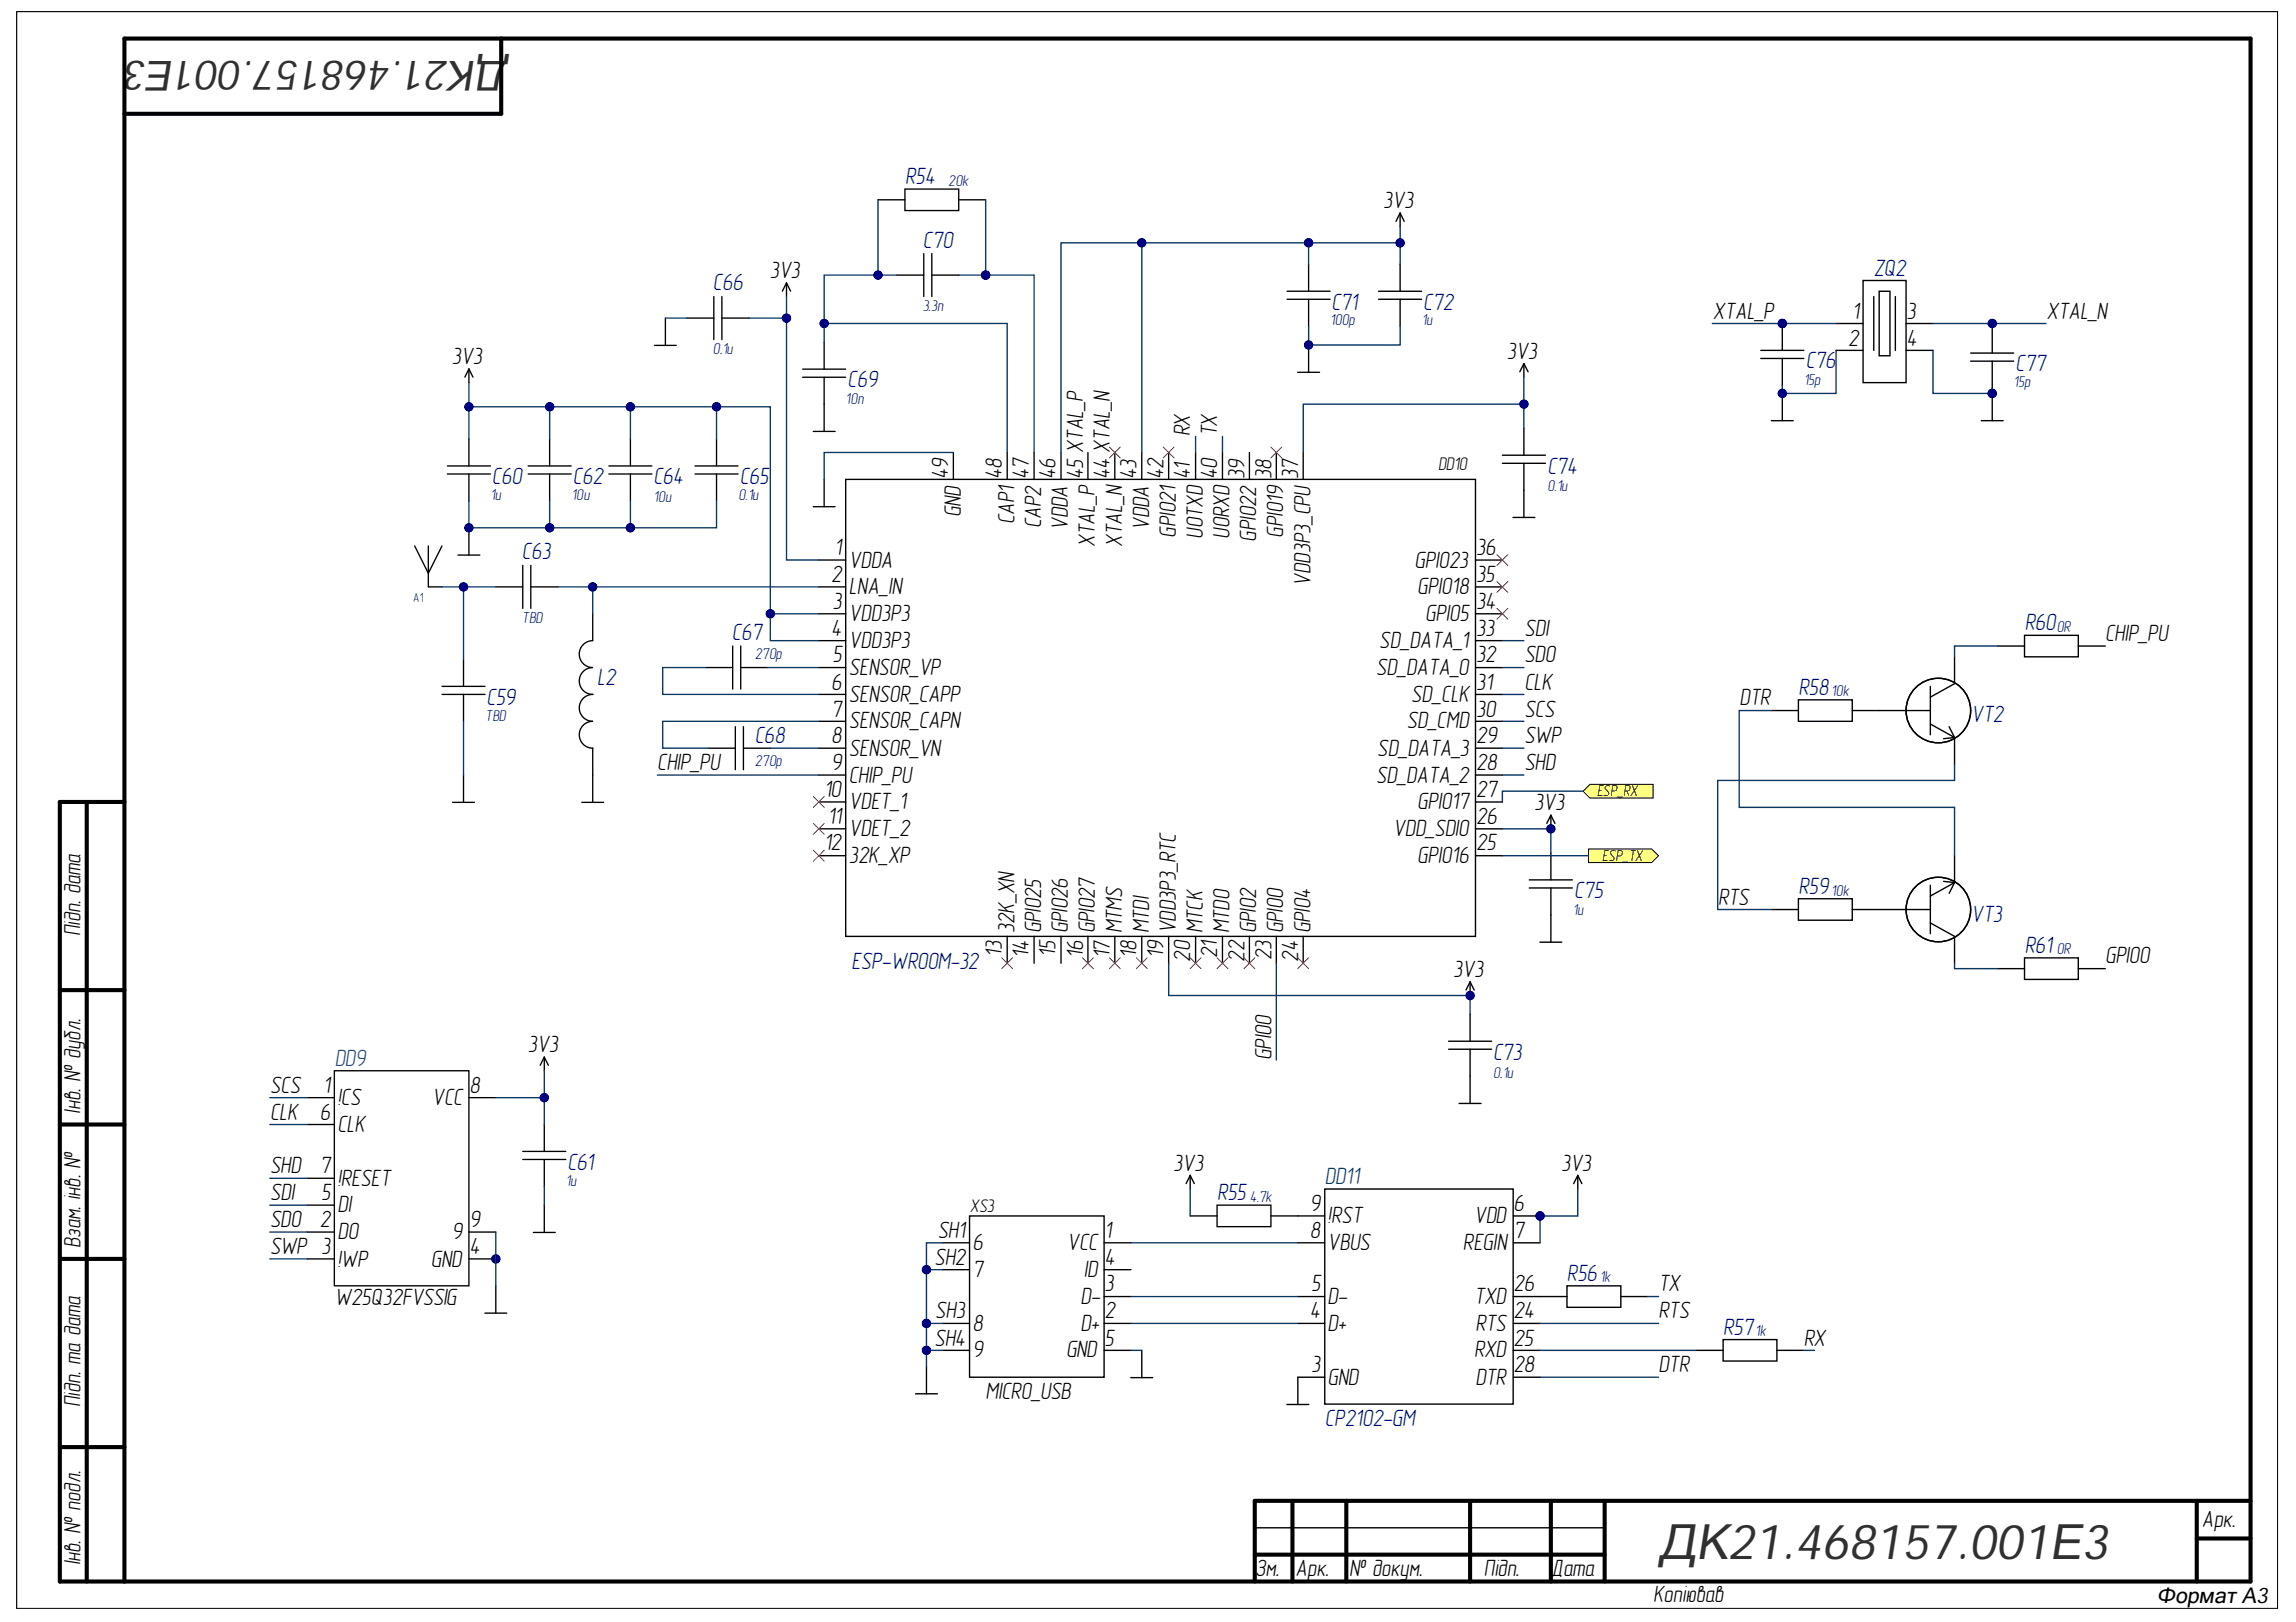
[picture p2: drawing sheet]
<svg xmlns="http://www.w3.org/2000/svg" width="297mm" height="210mm" viewBox="0 0 297 210" stroke-linecap="round" stroke-linejoin="round" font-family="sans-serif">
<defs><g id="words">
<text font-size="6.3" fill="#303030" x="214.6" y="201.7">ДК21.468157.001Е3</text>
<text font-size="5.4" fill="#303030" x="65.8" y="7.9" transform="rotate(-180 65.8 7.9)">ДК21.468157.001Е3</text>
<g font-size="3.1" fill="#000080">
<text x="117.1" y="23.8">R54</text>
<text x="119.4" y="32">C70</text>
<text x="242.4" y="35.7">ZQ2</text>
<text x="92.2" y="37.5">C66</text>
<text x="172.3" y="40.1">C71</text>
<text x="184.1" y="40.1">C72</text>
<text x="233.6" y="47.7">C76</text>
<text x="109.7" y="50.1">C69</text>
<text x="260.8" y="48">C77</text>
<text x="63.6" y="62.6">C60</text>
<text x="74.1" y="62.6">C62</text>
<text x="84.5" y="62.6">C64</text>
<text x="95.7" y="62.6">C65</text>
<text x="200.2" y="61.3">C74</text>
<text x="67.5" y="72.4">C63</text>
<text x="94.7" y="82.8">C67</text>
<text x="261.9" y="81.6">R60</text>
<text x="77.2" y="88.6">L2</text>
<text x="232.7" y="89.9">R58</text>
<text x="62.9" y="91.2">C59</text>
<text x="255" y="93.5">VT2</text>
<text x="97.6" y="96.2">C68</text>
<text x="203.7" y="116.2">C75</text>
<text x="232.7" y="115.6">R59</text>
<text x="255" y="119.3">VT3</text>
<text x="110.2" y="125.4">ESP-WROOM-32</text>
<text x="261.9" y="123.3">R61</text>
<text x="193.2" y="137.1">C73</text>
<text x="73.4" y="151.4">C61</text>
<text x="157.5" y="155.3">R55</text>
<text x="202.7" y="165.8">R56</text>
<text x="222.9" y="172.7">R57</text>
<text x="171.4" y="184.5">CP2102-GM</text>
</g>
<g font-size="3.1">
<text x="178.9" y="27">3V3</text>
<text x="99.6" y="36">3V3</text>
<text x="221.6" y="41.3">XTAL_P</text>
<text x="239.6" y="41.3">1</text>
<text x="246.6" y="41.3">3</text>
<text x="264.7" y="41.3">XTAL_N</text>
<text x="58.5" y="47.1">3V3</text>
<text x="194.9" y="46.4">3V3</text>
<text x="239.1" y="44.7">2</text>
<text x="246.6" y="44.7">4</text>
<text x="154" y="56.5" transform="rotate(-90 154 56.5)">RX</text>
<text x="157.5" y="56.5" transform="rotate(-90 157.5 56.5)">TX</text>
<text x="122.7" y="62" transform="rotate(-90 122.7 62)">49</text>
<text x="129.6" y="62" transform="rotate(-90 129.6 62)">48</text>
<text x="133.1" y="62" transform="rotate(-90 133.1 62)">47</text>
<text x="136.6" y="62" transform="rotate(-90 136.6 62)">46</text>
<text x="140.1" y="62" transform="rotate(-90 140.1 62)">45 XTAL_P</text>
<text x="143.6" y="62" transform="rotate(-90 143.6 62)">44 XTAL_N</text>
<text x="147" y="62" transform="rotate(-90 147 62)">43</text>
<text x="150.5" y="62" transform="rotate(-90 150.5 62)">42</text>
<text x="154" y="62" transform="rotate(-90 154 62)">41</text>
<text x="157.5" y="62" transform="rotate(-90 157.5 62)">40</text>
<text x="161" y="62" transform="rotate(-90 161 62)">39</text>
<text x="164.5" y="62" transform="rotate(-90 164.5 62)">38</text>
<text x="167.9" y="62" transform="rotate(-90 167.9 62)">37</text>
<text x="108" y="71.9">1</text>
<text x="124.3" y="67" transform="rotate(-90 124.3 67)">GND</text>
<text x="131.2" y="67.8" transform="rotate(-90 131.2 67.8)">CAP1</text>
<text x="134.7" y="68.3" transform="rotate(-90 134.7 68.3)">CAP2</text>
<text x="138.2" y="68.6" transform="rotate(-90 138.2 68.6)">VDDA</text>
<text x="141.6" y="70.8" transform="rotate(-90 141.6 70.8)">XTAL_P</text>
<text x="145.2" y="70.8" transform="rotate(-90 145.2 70.8)">XTAL_N</text>
<text x="148.7" y="68.6" transform="rotate(-90 148.7 68.6)">VDDA</text>
<text x="152.1" y="69.6" transform="rotate(-90 152.1 69.6)">GPIO21</text>
<text x="155.6" y="69.7" transform="rotate(-90 155.6 69.7)">U0TXD</text>
<text x="159.1" y="69.7" transform="rotate(-90 159.1 69.7)">U0RXD</text>
<text x="162.5" y="70.1" transform="rotate(-90 162.5 70.1)">GPIO22</text>
<text x="166" y="69.6" transform="rotate(-90 166 69.6)">GPIO19</text>
<text x="191" y="71.9">36</text>
<text x="107.5" y="75.3">2</text>
<text x="109.8" y="73.5">VDDA</text>
<text x="109.8" y="76.9">LNA_IN</text>
<text x="169.6" y="75.8" transform="rotate(-90 169.6 75.8)">VDD3P3_CPU</text>
<text x="183" y="73.5">GPIO23</text>
<text x="183.3" y="76.9">GPIO18</text>
<text x="191" y="75.3">35</text>
<text x="107.5" y="82.3">4</text>
<text x="107.7" y="78.8">3</text>
<text x="109.8" y="80.4">VDD3P3</text>
<text x="109.8" y="83.9">VDD3P3</text>
<text x="178.4" y="83.9">SD_DATA_1</text>
<text x="184.4" y="80.4">GPIO5</text>
<text x="191" y="82.3">33</text>
<text x="191" y="78.8">34</text>
<text x="197.2" y="82.3">SDI</text>
<text x="272.4" y="82.9">CHIP_PU</text>
<text x="107.5" y="89.3">6</text>
<text x="107.7" y="85.7">5</text>
<text x="109.8" y="87.3">SENSOR_VP</text>
<text x="178" y="87.3">SD_DATA_0</text>
<text x="191" y="89.3">31</text>
<text x="191" y="85.7">32</text>
<text x="197.2" y="89.3">CLK</text>
<text x="197.2" y="85.7">SDO</text>
<text x="107.5" y="92.7">7</text>
<text x="109.8" y="90.8">SENSOR_CAPP</text>
<text x="109.8" y="94.3">SENSOR_CAPN</text>
<text x="182" y="94.3">SD_CMD</text>
<text x="182.6" y="90.8">SD_CLK</text>
<text x="191" y="92.7">30</text>
<text x="197.2" y="92.7">SCS</text>
<text x="225.1" y="91.3">DTR</text>
<text x="85" y="99.7">CHIP_PU</text>
<text x="107.5" y="96.2">8</text>
<text x="107.5" y="99.7">9</text>
<text x="109.8" y="97.8">SENSOR_VN</text>
<text x="109.8" y="101.3">CHIP_PU</text>
<text x="178" y="101.3">SD_DATA_2</text>
<text x="178.2" y="97.8">SD_DATA_3</text>
<text x="191" y="99.7">28</text>
<text x="191" y="96.2">29</text>
<text x="197.2" y="99.7">SHD</text>
<text x="197.2" y="96.2">SWP</text>
<text x="106.6" y="103.1">10</text>
<text x="107.1" y="106.6">11</text>
<text x="109.8" y="104.7">VDET_1</text>
<text x="183.3" y="104.7">GPIO17</text>
<text x="191" y="106.6">26</text>
<text x="191" y="103.1">27</text>
<text x="198.5" y="104.8">3V3</text>
<text x="106.6" y="110.1">12</text>
<text x="109.8" y="108.2">VDET_2</text>
<text x="109.8" y="111.7">32K_XP</text>
<text x="180.2" y="108.2">VDD_SDIO</text>
<text x="183.3" y="111.7">GPIO16</text>
<text x="191" y="110.1">25</text>
<text x="222.3" y="117.1">RTS</text>
<text x="10.4" y="121.1" transform="rotate(-90 10.4 121.1)">Підп. дата</text>
<text x="129.6" y="123.8" transform="rotate(-90 129.6 123.8)">13</text>
<text x="131.2" y="120.8" transform="rotate(-90 131.2 120.8)">32K_XN</text>
<text x="133.1" y="123.9" transform="rotate(-90 133.1 123.9)">14</text>
<text x="134.7" y="120.8" transform="rotate(-90 134.7 120.8)">GPIO25</text>
<text x="136.6" y="123.8" transform="rotate(-90 136.6 123.8)">15</text>
<text x="138.2" y="120.8" transform="rotate(-90 138.2 120.8)">GPIO26</text>
<text x="140.1" y="123.9" transform="rotate(-90 140.1 123.9)">16</text>
<text x="141.6" y="120.8" transform="rotate(-90 141.6 120.8)">GPIO27</text>
<text x="143.6" y="124" transform="rotate(-90 143.6 124)">17</text>
<text x="145.2" y="120.8" transform="rotate(-90 145.2 120.8)">MTMS</text>
<text x="147" y="123.9" transform="rotate(-90 147 123.9)">18</text>
<text x="148.7" y="120.8" transform="rotate(-90 148.7 120.8)">MTDI</text>
<text x="150.5" y="123.9" transform="rotate(-90 150.5 123.9)">19</text>
<text x="152.1" y="120.8" transform="rotate(-90 152.1 120.8)">VDD3P3_RTC</text>
<text x="154" y="124.4" transform="rotate(-90 154 124.4)">20</text>
<text x="155.6" y="120.8" transform="rotate(-90 155.6 120.8)">MTCK</text>
<text x="157.5" y="123.9" transform="rotate(-90 157.5 123.9)">21</text>
<text x="159.1" y="120.8" transform="rotate(-90 159.1 120.8)">MTDO</text>
<text x="161" y="124.4" transform="rotate(-90 161 124.4)">22</text>
<text x="162.5" y="120.8" transform="rotate(-90 162.5 120.8)">GPIO2</text>
<text x="164.5" y="124.3" transform="rotate(-90 164.5 124.3)">23</text>
<text x="166" y="120.8" transform="rotate(-90 166 120.8)">GPIO0</text>
<text x="167.9" y="124.4" transform="rotate(-90 167.9 124.4)">24</text>
<text x="169.6" y="120.8" transform="rotate(-90 169.6 120.8)">GPIO4</text>
<text x="272.4" y="124.7">GPIO0</text>
<text x="188" y="126.4">3V3</text>
<text x="68.3" y="136.2">3V3</text>
<text x="164.5" y="137.2" transform="rotate(-90 164.5 137.2)">GPIO0</text>
<text x="34.9" y="141.4">SCS</text>
<text x="41.8" y="141.4">1</text>
<text x="43.7" y="143">!CS</text>
<text x="55.9" y="143">VCC</text>
<text x="60.7" y="141.4">8</text>
<text x="10.4" y="144.1" transform="rotate(-90 10.4 144.1)">Інв. № дубл.</text>
<text x="34.9" y="144.9">CLK</text>
<text x="41.4" y="144.9">6</text>
<text x="43.7" y="146.5">CLK</text>
<text x="34.9" y="155.3">SDI</text>
<text x="34.9" y="151.8">SHD</text>
<text x="41.4" y="151.8">7</text>
<text x="41.5" y="155.3">5</text>
<text x="43.7" y="153.4">!RESET</text>
<text x="151.8" y="151.5">3V3</text>
<text x="202" y="151.5">3V3</text>
<text x="10.4" y="161.5" transform="rotate(-90 10.4 161.5)">Взам. інв. №</text>
<text x="34.9" y="158.8">SDO</text>
<text x="41.4" y="158.8">2</text>
<text x="43.7" y="156.9">DI</text>
<text x="43.7" y="160.4">DO</text>
<text x="58.5" y="160.4">9</text>
<text x="60.7" y="158.8">9</text>
<text x="121.3" y="160.2">SH1</text>
<text x="125.8" y="161.8">6</text>
<text x="138.1" y="161.8">VCC</text>
<text x="142.9" y="160.2">1</text>
<text x="169.5" y="156.7">9</text>
<text x="169.5" y="160.2">8</text>
<text x="171.8" y="158.3">!RST</text>
<text x="171.8" y="161.8">VBUS</text>
<text x="189.3" y="161.8">REGIN</text>
<text x="190.7" y="158.3">VDD</text>
<text x="195.8" y="156.7">6</text>
<text x="195.8" y="160.2">7</text>
<text x="34.9" y="162.3">SWP 3</text>
<text x="43.7" y="163.9">!WP</text>
<text x="55.8" y="163.9">GND</text>
<text x="60.7" y="162.3">4</text>
<text x="120.9" y="163.7">SH2</text>
<text x="125.8" y="165.3">7</text>
<text x="140.2" y="165.3">ID</text>
<text x="142.9" y="167.1">3</text>
<text x="142.9" y="163.7">4</text>
<text x="169.6" y="167.1">5</text>
<text x="195.8" y="167.1">26</text>
<text x="214.6" y="167.1">TX</text>
<text x="43.3" y="168.9">W25Q32FVSSIG</text>
<text x="121" y="170.6">SH3</text>
<text x="125.8" y="172.2">8</text>
<text x="139.8" y="172.2">D+</text>
<text x="139.8" y="168.7">D-</text>
<text x="142.9" y="170.6">2</text>
<text x="169.5" y="170.6">4</text>
<text x="171.8" y="172.2">D+</text>
<text x="171.8" y="168.7">D-</text>
<text x="190.7" y="168.7">TXD</text>
<text x="190.9" y="172.2">RTS</text>
<text x="195.8" y="170.6">24</text>
<text x="214.6" y="170.6">RTS</text>
<text x="120.9" y="174.1">SH4</text>
<text x="125.8" y="175.7">9</text>
<text x="137.9" y="175.7">GND</text>
<text x="142.9" y="174.1">5</text>
<text x="169.6" y="177.6">3</text>
<text x="171.8" y="179.2">GND</text>
<text x="190.7" y="175.7">RXD</text>
<text x="190.9" y="179.2">DTR</text>
<text x="195.8" y="174.1">25</text>
<text x="195.8" y="177.6">28</text>
<text x="214.6" y="177.6">DTR</text>
<text x="233.4" y="174.1">RX</text>
<text x="10.4" y="182.1" transform="rotate(-90 10.4 182.1)">Підп. та дата</text>
<text x="127.5" y="181.1">MICRO_USB</text>
<text x="284.9" y="197.6">Арк.</text>
<text x="10.4" y="202.5" transform="rotate(-90 10.4 202.5)">Інв. № подл.</text>
<text x="162.4" y="203.9">Зм.</text>
<text x="167.6" y="203.9">Арк.</text>
<text x="174.5" y="203.9">№ докум.</text>
<text x="192" y="203.9">Підп.</text>
<text x="200.7" y="203.9">Дата</text>
<text x="213.9" y="207.4">Копіював</text>
</g>
<text font-size="3.1" fill="#1c4587" x="43.3" y="138">DD9</text>
<text font-size="3.1" fill="#073763" x="171.4" y="153.3">DD11</text>
<text font-size="2.8" x="279" y="207.4">Формат А3</text>
<g font-size="2.4">
<text x="186.1" y="60.9">DD10</text>
<text x="125.5" y="156.9">XS3</text>
</g>
<g font-size="2.1" fill="#000080">
<text x="122.7" y="24">20k</text>
<text x="119.4" y="40.2">3.3n</text>
<text x="92.2" y="45.8">0.1u</text>
<text x="172.1" y="42.1">100p</text>
<text x="183.9" y="42.1">1u</text>
<text x="109.4" y="52.2">10n</text>
<text x="233.4" y="49.8">15p</text>
<text x="260.5" y="50.1">15p</text>
<text x="63.5" y="64.8">1u</text>
<text x="73.9" y="64.8">10u</text>
<text x="84.5" y="65">10u</text>
<text x="95.5" y="64.8">0.1u</text>
<text x="200.2" y="63.6">0.1u</text>
<text x="67.5" y="80.6">TBD</text>
<text x="266.1" y="81.8">0R</text>
<text x="97.6" y="85.3">270p</text>
<text x="62.8" y="93.2">TBD</text>
<text x="236.9" y="90.1">10k</text>
<text x="97.6" y="99.2">270p</text>
<text x="203.5" y="118.3">1u</text>
<text x="236.9" y="115.9">10k</text>
<text x="266.1" y="123.5">0R</text>
<text x="193.2" y="139.5">0.1u</text>
<text x="73.2" y="153.4">1u</text>
<text x="161.7" y="155.5">4.7k</text>
<text x="207" y="165.9">1k</text>
<text x="227.1" y="173">1k</text>
</g>
<g font-size="2.1">
<text x="206.6" y="103">ESP_RX</text>
<text x="207.3" y="111.4">ESP_TX</text>
</g>
<text font-size="1.7" fill="#073763" x="53.5" y="77.9">A1</text>
<text font-size=".3" x="9.1" y="204.8">ALTIUM GOSTBOM2.0 KEV</text>
</g></defs>
<path d="M2.2 1.5h292.4v206.6h-292.4z" fill="none" stroke="#000" stroke-width=".13"/>
<g fill="none" stroke="#000" stroke-width=".53">
<path d="M64.8 5v9.7h-48.7M11.2 103.8v100.9M16.1 103.8h-8.4v100.9h283.5v-199.7h-275.1v199.7M7.7 128.1h8.4M7.7 145.5h8.4M7.7 162.9h8.4M7.7 187.3h8.4M167.2 194.2v10.5M174.2 194.2v10.5M190.2 194.2v10.5M200.6 194.2v10.5M207.6 194.2v10.5"/>
<path d="M284.2 194.2v10.5M284.2 199.1h7M291.2 194.2h-128.9v10.5M162.3 201.2h45.3"/>
</g>
<g fill="none" stroke="#000" stroke-width=".18">
<path d="M241 36.3h5.6v13.2h-5.6zM242.4 38.4v6.9M243.1 37.7h1.4v8.3h-1.4zM245.2 38.4v6.9M237.5 41.9h3.5M237.5 45.3h3.5M246.6 41.9h3.5M246.6 45.3h3.5M109.4 62h81.5v59.2h-81.5zM190.9 79.4h3.5M190.9 76h3.5M190.9 72.5h3.5"/>
<path d="M190.9 96.8h3.5M190.9 93.3h3.5M190.9 89.9h3.5M190.9 86.4h3.5M190.9 82.9h3.5M190.9 110.7h3.5M190.9 107.3h3.5M190.9 103.8h3.5M190.9 100.3h3.5M162.3 197.7h45.3"/>
</g>
<g fill="none" stroke="#000" stroke-width=".17">
<path d="M123.3 58.6v3.4M130.3 58.6v3.4M133.8 58.6v3.4M137.3 58.6v3.4M140.7 58.6v3.4M144.2 58.6v3.4M147.7 58.6v3.4M151.2 58.6v3.4M154.7 58.6v3.4M158.2 58.6v3.4M161.6 58.6v3.4M165.1 58.6v3.4"/>
<path d="M168.6 58.6v3.4M53.6 70.6l1.8 3.6 1.8-3.6M55.4 70.6v5.3h1.8M76.7 79.4v3.5a1.74 1.74 0 0 0-1.8 1.7 1.74 1.74 0 0 0 1.7 1.8 1.74 1.74 0 0 0-1.7 1.8 1.74 1.74 0 0 0 1.8 1.7M105.9 72.5h3.5M105.9 75.9h3.5M105.9 79.4h3.5M76.7 89.9a1.74 1.74 0 0 0-1.8 1.7 1.74 1.74 0 0 0 1.8 1.7 1.74 1.74 0 0 0-1.8 1.8 1.74 1.74 0 0 0 1.8 1.7v3.5M105.9 82.9h3.5M105.9 86.4h3.5M105.9 89.9h3.5M105.9 93.3h3.5"/>
<path d="M105.9 96.8h3.5M105.9 100.3h3.5M105.9 103.8h3.5M105.9 107.3h3.5M105.9 110.7h3.5M130.3 121.2v3.5M133.8 121.2v3.5M137.3 121.2v3.5M140.7 121.2v3.5M144.2 121.2v3.5M147.7 121.2v3.5M151.2 121.2v3.5"/>
<path d="M154.7 121.2v3.5M158.2 121.2v3.5M161.6 121.2v3.5M165.1 121.2v3.5M168.6 121.2v3.5"/>
</g>
<circle cx="230.6" cy="41.9" r=".53" fill="#000080"/>
<circle cx="230.6" cy="41.9" r=".53" fill="none" stroke="#000080" stroke-width=".13"/>
<path d="M227.8 46.4h5.6M227.8 45.3h5.6M230.6 41.9v3.4M230.6 46.4v3.5" fill="none" stroke="#000" stroke-width=".18"/>
<circle cx="230.6" cy="41.9" r=".53" fill="#000080"/>
<circle cx="230.6" cy="41.9" r=".53" fill="none" stroke="#000080" stroke-width=".13"/>
<path d="M113.6 25.9h3.5M116 35.6h3.5M117.1 24.5h6.9v2.7h-6.9zM119.5 32.8v5.6M120.6 32.8v5.6M120.6 35.6h3.4M124 25.9h3.5M103.8 48.8h5.6M103.8 47.8h5.6M106.6 44.3v3.5M106.6 48.8v3.5" fill="none" stroke="#000" stroke-width=".17"/>
<path d="M229.2 54.4h2.8M230.6 50.9v3.5M254.9 46.7h5.6M254.9 45.7h5.6M257.7 42.2v3.5M257.7 46.7v3.5" fill="none" stroke="#000" stroke-width=".18"/>
<circle cx="230.6" cy="50.9" r=".53" fill="#000080"/>
<circle cx="230.6" cy="50.9" r=".53" fill="none" stroke="#000080" stroke-width=".13"/>
<path d="M256.3 54.4h2.9M257.7 50.9v3.5" fill="none" stroke="#000" stroke-width=".18"/>
<circle cx="257.7" cy="50.9" r=".53" fill="#000080"/>
<circle cx="257.7" cy="50.9" r=".53" fill="none" stroke="#000080" stroke-width=".13"/>
<g fill="none" stroke="#000" stroke-width=".17">
<path d="M166.5 38.7h5.6M166.5 37.7h5.6M169.3 34.2v3.5M169.3 38.7v3.5M60.7 56.8v3.5M71.1 56.8v3.5M81.6 56.8v3.5M92.7 56.8v3.5M105.2 55.8h2.8M106.6 52.3v3.5M57.9 61.3h5.6M57.9 60.3h5.6"/>
<path d="M59.2 71.8h2.9M60.7 61.3v3.5M60.7 68.3v3.5M68.3 61.3h5.6M68.3 60.3h5.6M71.1 61.3v3.5M78.8 61.3h5.5M78.8 60.3h5.5M81.6 61.3v3.5M89.9 61.3h5.6M89.9 60.3h5.6M92.7 61.3v3.5"/>
<path d="M105.2 65.6h2.8M106.6 62v3.6"/>
</g>
<g fill="none" stroke="#000" stroke-width=".18">
<path d="M178.4 38.7h5.5M178.4 37.7h5.5M181.1 34.2v3.5M181.1 38.7v3.5M194.4 58.9h5.5M194.4 60h5.5M197.1 55.4v3.5M197.1 60v3.4M197.8 114.9h5.6M197.8 113.9h5.6M200.6 110.4v3.5M200.6 114.9v3.5"/>
<path d="M187.4 134.7h5.6M187.4 135.8h5.6M190.2 131.3v3.4M190.2 135.8v3.5"/>
</g>
<circle cx="60.7" cy="68.3" r=".53" fill="#000080"/>
<circle cx="60.7" cy="68.3" r=".53" fill="none" stroke="#000080" stroke-width=".13"/>
<path d="M167.9 48.2h2.8M169.3 44.6v3.6" fill="none" stroke="#000" stroke-width=".17"/>
<circle cx="169.3" cy="44.6" r=".53" fill="#000080"/>
<circle cx="169.3" cy="44.6" r=".53" fill="none" stroke="#000080" stroke-width=".13"/>
<g fill="none" stroke="#000" stroke-width=".18">
<path d="M181.1 27.6l-.5 1M181.1 27.6l.6 1M181.1 27.6v1.7M197.1 47.1v1.7M197.1 47.1l-.5 1M197.1 47.1l.6 1M195.7 67h2.9M197.1 63.4v3.6M200.6 118.4v3.5M190.2 127.1v1.7M190.2 139.3v3.5M190.2 127.1l-.5 1"/>
<path d="M190.2 127.1l.5 1M199.2 121.9h2.8M188.8 142.8h2.8"/>
</g>
<g fill="none" stroke="#000" stroke-width=".17">
<path d="M92.4 38.4v5.5M93.4 38.4v5.5M101.8 36.6l-.6 1.1M101.8 36.6l.5 1.1M101.8 36.6v1.8M60.7 47.7l-.6 1.1M60.7 47.7l.5 1.1M60.7 47.7v1.8M84.7 44.7h2.8M86.1 41.2v3.5M88.9 41.2h3.5M93.4 41.2h3.5"/>
<path d="M64.1 75.9h3.5M67.6 73.2v5.5M68.7 73.2v5.5M68.7 75.9h3.5M57.2 89.9h5.6M57.2 88.8h5.6M60 85.3v3.5M60 89.9v3.4M91.3 86.4h3.5M91.7 96.8h3.4M94.8 83.6v5.6M95.1 94v5.6"/>
<path d="M95.8 83.6v5.6M95.8 86.4h3.5M96.2 94v5.6M96.2 96.8h3.5M58.6 103.8h2.8M60 100.3v3.5M75.3 103.8h2.8M76.7 100.3v3.5"/>
</g>
<circle cx="190.2" cy="128.8" r=".53" fill="#000080"/>
<circle cx="190.2" cy="128.8" r=".53" fill="none" stroke="#000080" stroke-width=".13"/>
<path d="M200.6 105.5l-.5 1.1M200.6 105.5l.6 1.1M200.6 105.5v1.8" fill="none" stroke="#000" stroke-width=".18"/>
<circle cx="200.6" cy="107.3" r=".53" fill="#000080"/>
<circle cx="200.6" cy="107.3" r=".53" fill="none" stroke="#000080" stroke-width=".13"/>
<circle cx="64.1" cy="162.9" r=".53" fill="#000080"/>
<circle cx="64.1" cy="162.9" r=".53" fill="none" stroke="#000080" stroke-width=".13"/>
<path d="M39.8 142h3.5M39.8 145.5h3.5M39.8 152.5h3.5M39.8 156h3.5M39.8 159.4h3.5M60.7 142h3.4M60.7 159.4h3.4M39.8 162.9h3.5M60.7 162.9h3.4" fill="none" stroke="#000" stroke-width=".17"/>
<circle cx="64.1" cy="162.9" r=".53" fill="#000080"/>
<circle cx="64.1" cy="162.9" r=".53" fill="none" stroke="#000080" stroke-width=".13"/>
<g fill="none" stroke="#000" stroke-width=".17">
<path d="M43.3 138.6h17.4v27.8h-17.4zM70.4 136.8l-.5 1.1M70.4 136.8l.5 1.1M70.4 136.8v1.8M67.6 150h5.6M67.6 149h5.6M69 159.5h2.8M70.4 145.5v3.5M70.4 150v3.5M70.4 156v3.5M62.7 169.9h2.9M64.1 166.4v3.5"/>
<path d="M121.9 171.3h3.5M121.9 164.3h3.5M121.9 160.8h3.5M142.8 171.3h3.5M142.8 167.8h3.5M142.8 164.3h3.5M142.8 160.8h3.5"/>
</g>
<path d="M125.4 157.4h17.4v20.8h-17.4zM119.9 176.8v3.6M121.9 174.7h3.5M142.8 174.7h3.5M146.3 178.3h2.8M147.7 174.7v3.6M118.4 180.4h2.9" fill="none" stroke="#000" stroke-width=".18"/>
<circle cx="199.2" cy="157.4" r=".53" fill="#000080"/>
<circle cx="199.2" cy="157.4" r=".53" fill="none" stroke="#000080" stroke-width=".13"/>
<path d="M167.9 157.4h3.5M167.9 171.3h3.5M167.9 167.8h3.5" fill="none" stroke="#000" stroke-width=".17"/>
<path d="M195.8 157.4h3.4M195.8 174.7h3.4" fill="none" stroke="#000" stroke-width=".18"/>
<circle cx="199.2" cy="157.4" r=".53" fill="#000080"/>
<circle cx="199.2" cy="157.4" r=".53" fill="none" stroke="#000080" stroke-width=".13"/>
<g fill="none" stroke="#000" stroke-width=".18">
<path d="M229.2 92h3.5M232.7 90.6h6.9v2.7h-6.9zM239.6 92h10.1M249.7 88.8v6.3M249.7 93.7l3.2 1.7M252.2 94l.7 1.4M252.9 85v3.5l-3.2 1.7M252.9 95.4v3.5M252.9 95.4l-1.5 .2M258.4 83.6h3.5M261.9 82.2h7v2.8h-7zM268.9 83.6h3.5"/>
<path d="M229.2 117.7h3.5M232.7 116.3h6.9v2.8h-6.9zM239.6 117.7h10.1M249.7 119.4l3.2 1.8v3.5M249.7 114.6v6.2M251.4 114.1l1.5 .1M252.9 110.7v3.5M252.9 114.2l-3.2 1.8M252.9 114.2l-.7 1.4M258.4 125.4h3.5M261.9 124h7v2.7h-7zM268.9 125.4h3.5"/>
<path d="M171.4 153.9h24.4v27.8h-24.4zM204.1 152.1l-.5 1.1M204.1 152.1l.5 1.1M204.1 152.1v1.8M171.4 178.2h-3.5v3.6M195.8 160.8h3.4M195.8 167.8h6.9M195.8 171.3h3.4M195.8 178.2h3.4M202.7 166.4h7v2.8h-7zM209.7 167.8h3.5M219.4 174.7h3.5"/>
<path d="M222.9 173.4h7v2.7h-7zM229.9 174.7h3.5M166.5 181.8h2.8"/>
<circle cx="250.8" cy="92" r="4.2"/>
<circle cx="250.8" cy="117.7" r="4.2"/>
</g>
<path d="M154 157.4h3.5M154 152.1l-.6 1.1M154 152.1l.5 1.1M154 152.1v1.8M157.5 156h6.9v2.7h-6.9zM164.4 157.4h3.5M167.9 160.8h3.5" fill="none" stroke="#000" stroke-width=".17"/>
<g fill="none" stroke="#f00" stroke-width=".13">
<path d="M143.5 57.9l1.4 1.4M144.9 57.9l-1.4 1.4M150.5 57.9l1.4 1.4M151.9 57.9l-1.4 1.4M164.4 57.9l1.4 1.4M165.8 57.9l-1.4 1.4M193.7 71.8l1.4 1.4M193.7 75.2l1.4 1.5M193.7 78.7l1.4 1.4M195.1 71.8l-1.4 1.4M195.1 75.2l-1.4 1.5M195.1 78.7l-1.4 1.4"/>
<path d="M105.2 103.1l1.4 1.4M105.2 106.6l1.4 1.4M105.2 110l1.4 1.4M106.6 103.1l-1.4 1.4M106.6 106.6l-1.4 1.4M106.6 110l-1.4 1.4M129.6 123.9l1.4 1.5M131 123.9l-1.4 1.5M140 123.9l1.5 1.5M141.5 123.9l-1.5 1.5M143.5 123.9l1.4 1.5M144.9 123.9l-1.4 1.5"/>
<path d="M147 123.9l1.4 1.5M148.4 123.9l-1.4 1.5M154 123.9l1.4 1.5M155.4 123.9l-1.4 1.5M157.4 123.9l1.5 1.5M158.9 123.9l-1.5 1.5M160.9 123.9l1.4 1.5M162.3 123.9l-1.4 1.5M167.9 123.9l1.4 1.5M169.3 123.9l-1.4 1.5"/>
</g>
<path d="M205.7 101.5h8.2v1.8h-8.2l-.9-.9z" fill-rule="evenodd" fill="#ffff80"/>
<path d="M205.7 101.5h8.2v1.8h-8.2l-.9-.9z" fill="none" stroke="#000" stroke-width=".13"/>
<path d="M205.5 109.9h8.2l.9 .8-.9 .9h-8.2z" fill-rule="evenodd" fill="#ffff80"/>
<path d="M205.5 109.9h8.2l.9 .8-.9 .9h-8.2z" fill="none" stroke="#000" stroke-width=".13"/>
<path d="M257.7 41.9v.3" fill="none" stroke="#073763" stroke-width=".18"/>
<circle cx="257.7" cy="41.9" r=".53" fill="#000080"/>
<circle cx="257.7" cy="41.9" r=".53" fill="none" stroke="#000080" stroke-width=".13"/>
<path d="M57.2 75.9h6.9M34.9 159.4h4.9M34.9 156h4.9M34.9 152.5h4.9M34.9 145.5h4.9M34.9 142h4.9M34.9 162.9h4.9" fill="none" stroke="#073763" stroke-width=".17"/>
<circle cx="60" cy="76" r=".53" fill="#000080"/>
<circle cx="60" cy="76" r=".53" fill="none" stroke="#000080" stroke-width=".13"/>
<path d="M60.7 64.8v3.5h32v-3.5" fill="none" stroke="#073763" stroke-width=".17"/>
<circle cx="81.6" cy="68.3" r=".53" fill="#000080"/>
<circle cx="81.6" cy="68.3" r=".53" fill="none" stroke="#000080" stroke-width=".13"/>
<circle cx="71.1" cy="68.3" r=".53" fill="#000080"/>
<circle cx="71.1" cy="68.3" r=".53" fill="none" stroke="#000080" stroke-width=".13"/>
<circle cx="60.7" cy="68.3" r=".53" fill="#000080"/>
<circle cx="60.7" cy="68.3" r=".53" fill="none" stroke="#000080" stroke-width=".13"/>
<path d="M60.7 56.8v-4.2h39v26.8" fill="none" stroke="#073763" stroke-width=".17"/>
<circle cx="60.7" cy="52.6" r=".53" fill="#000080"/>
<circle cx="60.7" cy="52.6" r=".53" fill="none" stroke="#000080" stroke-width=".13"/>
<circle cx="71.1" cy="52.6" r=".53" fill="#000080"/>
<circle cx="71.1" cy="52.6" r=".53" fill="none" stroke="#000080" stroke-width=".13"/>
<circle cx="81.6" cy="52.6" r=".53" fill="#000080"/>
<circle cx="81.6" cy="52.6" r=".53" fill="none" stroke="#000080" stroke-width=".13"/>
<circle cx="92.7" cy="52.6" r=".53" fill="#000080"/>
<circle cx="92.7" cy="52.6" r=".53" fill="none" stroke="#000080" stroke-width=".13"/>
<circle cx="99.7" cy="79.4" r=".53" fill="#000080"/>
<circle cx="99.7" cy="79.4" r=".53" fill="none" stroke="#000080" stroke-width=".13"/>
<path d="M64.1 159.4v7M64.1 142h6.3v3.5" fill="none" stroke="#073763" stroke-width=".17"/>
<circle cx="70.4" cy="142" r=".53" fill="#000080"/>
<circle cx="70.4" cy="142" r=".53" fill="none" stroke="#000080" stroke-width=".13"/>
<path d="M72.2 75.9h4.5" fill="none" stroke="#073763" stroke-width=".17"/>
<circle cx="76.7" cy="76" r=".53" fill="#000080"/>
<circle cx="76.7" cy="76" r=".53" fill="none" stroke="#000080" stroke-width=".13"/>
<path d="M105.9 75.9h-29.2v3.5" fill="none" stroke="#073763" stroke-width=".17"/>
<circle cx="76.7" cy="76" r=".53" fill="#000080"/>
<circle cx="76.7" cy="76" r=".53" fill="none" stroke="#000080" stroke-width=".13"/>
<path d="M86.1 41.2h2.8M96.9 41.2h4.9v31.3h4.1M91.3 86.4h-5.6v3.5h20.2M105.9 93.3h-20.2v3.5h6M85 100.3h20.9" fill="none" stroke="#073763" stroke-width=".17"/>
<circle cx="101.7" cy="41.2" r=".53" fill="#000080"/>
<circle cx="101.7" cy="41.2" r=".53" fill="none" stroke="#000080" stroke-width=".13"/>
<path d="M105.9 79.4h-6.2v3.5h6.2M99.3 86.4h6.6M99.7 96.8h6.2" fill="none" stroke="#073763" stroke-width=".17"/>
<circle cx="99.7" cy="79.4" r=".53" fill="#000080"/>
<circle cx="99.7" cy="79.4" r=".53" fill="none" stroke="#000080" stroke-width=".13"/>
<path d="M106.6 41.9h23.7v16.7M123.3 58.6h-16.7v3.4" fill="none" stroke="#073763" stroke-width=".17"/>
<circle cx="106.6" cy="41.9" r=".53" fill="#000080"/>
<circle cx="106.6" cy="41.9" r=".53" fill="none" stroke="#000080" stroke-width=".13"/>
<path d="M116 35.6h-9.4v8.7" fill="none" stroke="#073763" stroke-width=".17"/>
<circle cx="113.6" cy="35.6" r=".53" fill="#000080"/>
<circle cx="113.6" cy="35.6" r=".53" fill="none" stroke="#000080" stroke-width=".13"/>
<circle cx="106.6" cy="41.9" r=".53" fill="#000080"/>
<circle cx="106.6" cy="41.9" r=".53" fill="none" stroke="#000080" stroke-width=".13"/>
<path d="M119.9 174.7v2.1" fill="none" stroke="#073763" stroke-width=".18"/>
<circle cx="119.9" cy="174.7" r=".53" fill="#000080"/>
<circle cx="119.9" cy="174.7" r=".53" fill="none" stroke="#000080" stroke-width=".13"/>
<path d="M121.9 160.8h-2v13.9h2" fill="none" stroke="#073763" stroke-width=".18"/>
<circle cx="119.9" cy="164.3" r=".53" fill="#000080"/>
<circle cx="119.9" cy="164.3" r=".53" fill="none" stroke="#000080" stroke-width=".13"/>
<circle cx="119.9" cy="171.3" r=".53" fill="#000080"/>
<circle cx="119.9" cy="171.3" r=".53" fill="none" stroke="#000080" stroke-width=".13"/>
<circle cx="119.9" cy="174.7" r=".53" fill="#000080"/>
<circle cx="119.9" cy="174.7" r=".53" fill="none" stroke="#000080" stroke-width=".13"/>
<path d="M119.9 171.3h2" fill="none" stroke="#073763" stroke-width=".17"/>
<circle cx="119.9" cy="171.3" r=".53" fill="#000080"/>
<circle cx="119.9" cy="171.3" r=".53" fill="none" stroke="#000080" stroke-width=".13"/>
<path d="M119.9 164.3h2" fill="none" stroke="#073763" stroke-width=".17"/>
<circle cx="119.9" cy="164.3" r=".53" fill="#000080"/>
<circle cx="119.9" cy="164.3" r=".53" fill="none" stroke="#000080" stroke-width=".13"/>
<path d="M124 35.6h3.5" fill="none" stroke="#073763" stroke-width=".17"/>
<circle cx="127.5" cy="35.6" r=".53" fill="#000080"/>
<circle cx="127.5" cy="35.6" r=".53" fill="none" stroke="#000080" stroke-width=".13"/>
<path d="M127.5 35.6h6.3v23" fill="none" stroke="#073763" stroke-width=".17"/>
<circle cx="127.5" cy="35.6" r=".53" fill="#000080"/>
<circle cx="127.5" cy="35.6" r=".53" fill="none" stroke="#000080" stroke-width=".13"/>
<path d="M147.7 31.4h-10.4v27.2" fill="none" stroke="#073763" stroke-width=".17"/>
<circle cx="147.7" cy="31.4" r=".53" fill="#000080"/>
<circle cx="147.7" cy="31.4" r=".53" fill="none" stroke="#000080" stroke-width=".13"/>
<path d="M181.1 34.2v-2.8h-33.4v27.2M146.3 174.7h1.4" fill="none" stroke="#073763" stroke-width=".18"/>
<path d="M146.3 171.3h21.6M146.3 167.8h21.6M146.3 160.8h21.6" fill="none" stroke="#073763" stroke-width=".17"/>
<circle cx="147.7" cy="31.4" r=".53" fill="#000080"/>
<circle cx="147.7" cy="31.4" r=".53" fill="none" stroke="#000080" stroke-width=".13"/>
<circle cx="169.3" cy="31.4" r=".53" fill="#000080"/>
<circle cx="169.3" cy="31.4" r=".53" fill="none" stroke="#000080" stroke-width=".13"/>
<circle cx="181.1" cy="31.4" r=".53" fill="#000080"/>
<circle cx="181.1" cy="31.4" r=".53" fill="none" stroke="#000080" stroke-width=".13"/>
<path d="M151.2 124.7v4.1h39v2.5" fill="none" stroke="#073763" stroke-width=".18"/>
<circle cx="190.2" cy="128.8" r=".53" fill="#000080"/>
<circle cx="190.2" cy="128.8" r=".53" fill="none" stroke="#000080" stroke-width=".13"/>
<path d="M154 153.9v3.5" fill="none" stroke="#073763" stroke-width=".17"/>
<path d="M197.1 55.4v-3.1h-28.5v6.3" fill="none" stroke="#073763" stroke-width=".18"/>
<circle cx="197.2" cy="52.3" r=".53" fill="#000080"/>
<circle cx="197.2" cy="52.3" r=".53" fill="none" stroke="#000080" stroke-width=".13"/>
<path d="M169.3 42.2v2.4h11.8v-2.4" fill="none" stroke="#073763" stroke-width=".18"/>
<circle cx="169.3" cy="44.6" r=".53" fill="#000080"/>
<circle cx="169.3" cy="44.6" r=".53" fill="none" stroke="#000080" stroke-width=".13"/>
<path d="M194.4 107.3h6.2v3.1M194.4 110.7h11.1" fill="none" stroke="#073763" stroke-width=".18"/>
<circle cx="200.6" cy="107.3" r=".53" fill="#000080"/>
<circle cx="200.6" cy="107.3" r=".53" fill="none" stroke="#000080" stroke-width=".13"/>
<path d="M194.4 96.8h2.7M194.4 93.3h2.7M194.4 89.9h2.7M194.4 86.4h2.7M194.4 82.9h2.7M194.4 100.3h2.7M204.8 102.4h-10.4v1.4M204.1 153.9v3.5h-4.9v3.4M199.2 178.2h15.4M199.2 174.7h20.2M199.2 171.3h15.4" fill="none" stroke="#073763" stroke-width=".18"/>
<circle cx="199.2" cy="157.4" r=".53" fill="#000080"/>
<circle cx="199.2" cy="157.4" r=".53" fill="none" stroke="#000080" stroke-width=".13"/>
<path d="M221.5 41.9h16M213.2 167.8h1.4" fill="none" stroke="#073763" stroke-width=".18"/>
<circle cx="230.6" cy="41.9" r=".53" fill="#000080"/>
<circle cx="230.6" cy="41.9" r=".53" fill="none" stroke="#000080" stroke-width=".13"/>
<path d="M237.5 45.3v5.6h-6.9v-1M229.2 92h-4.2v12.5h27.9v6.2M252.9 98.9v2.1h-30.7v16.7h7" fill="none" stroke="#073763" stroke-width=".18"/>
<circle cx="230.6" cy="50.9" r=".53" fill="#000080"/>
<circle cx="230.6" cy="50.9" r=".53" fill="none" stroke="#000080" stroke-width=".13"/>
<path d="M250.1 45.3v5.6h7.6M233.4 174.7h1.4" fill="none" stroke="#073763" stroke-width=".18"/>
<circle cx="257.7" cy="50.9" r=".53" fill="#000080"/>
<circle cx="257.7" cy="50.9" r=".53" fill="none" stroke="#000080" stroke-width=".13"/>
<path d="M250.1 41.9h14.6" fill="none" stroke="#073763" stroke-width=".18"/>
<circle cx="257.7" cy="41.9" r=".53" fill="#000080"/>
<circle cx="257.7" cy="41.9" r=".53" fill="none" stroke="#000080" stroke-width=".13"/>
<path d="M258.4 83.6h-5.5v1.4M252.9 124.7v.7h5.5" fill="none" stroke="#073763" stroke-width=".18"/>
<path d="M60 75.9v9.4M60 93.3v7" fill="none" stroke="#073763" stroke-width=".17"/>
<circle cx="60" cy="76" r=".53" fill="#000080"/>
<circle cx="60" cy="76" r=".53" fill="none" stroke="#000080" stroke-width=".13"/>
<path d="M60.7 49.5v3.1" fill="none" stroke="#073763" stroke-width=".17"/>
<circle cx="60.7" cy="52.6" r=".53" fill="#000080"/>
<circle cx="60.7" cy="52.6" r=".53" fill="none" stroke="#000080" stroke-width=".13"/>
<path d="M70.4 138.6v3.4M70.4 153.5v2.5" fill="none" stroke="#073763" stroke-width=".17"/>
<circle cx="70.4" cy="142" r=".53" fill="#000080"/>
<circle cx="70.4" cy="142" r=".53" fill="none" stroke="#000080" stroke-width=".13"/>
<path d="M71.1 64.8v3.5" fill="none" stroke="#073763" stroke-width=".17"/>
<circle cx="71.1" cy="68.3" r=".53" fill="#000080"/>
<circle cx="71.1" cy="68.3" r=".53" fill="none" stroke="#000080" stroke-width=".13"/>
<path d="M71.1 52.6v4.2" fill="none" stroke="#073763" stroke-width=".17"/>
<circle cx="71.1" cy="52.6" r=".53" fill="#000080"/>
<circle cx="71.1" cy="52.6" r=".53" fill="none" stroke="#000080" stroke-width=".13"/>
<path d="M81.6 64.8v3.5" fill="none" stroke="#073763" stroke-width=".17"/>
<circle cx="81.6" cy="68.3" r=".53" fill="#000080"/>
<circle cx="81.6" cy="68.3" r=".53" fill="none" stroke="#000080" stroke-width=".13"/>
<path d="M81.6 52.6v4.2" fill="none" stroke="#073763" stroke-width=".17"/>
<circle cx="81.6" cy="52.6" r=".53" fill="#000080"/>
<circle cx="81.6" cy="52.6" r=".53" fill="none" stroke="#000080" stroke-width=".13"/>
<path d="M92.7 52.6v4.2" fill="none" stroke="#073763" stroke-width=".17"/>
<circle cx="92.7" cy="52.6" r=".53" fill="#000080"/>
<circle cx="92.7" cy="52.6" r=".53" fill="none" stroke="#000080" stroke-width=".13"/>
<path d="M101.8 38.4v2.8" fill="none" stroke="#073763" stroke-width=".17"/>
<circle cx="101.7" cy="41.2" r=".53" fill="#000080"/>
<circle cx="101.7" cy="41.2" r=".53" fill="none" stroke="#000080" stroke-width=".13"/>
<path d="M113.6 25.9v9.7" fill="none" stroke="#073763" stroke-width=".17"/>
<circle cx="113.6" cy="35.6" r=".53" fill="#000080"/>
<circle cx="113.6" cy="35.6" r=".53" fill="none" stroke="#000080" stroke-width=".13"/>
<path d="M127.5 25.9v9.7" fill="none" stroke="#073763" stroke-width=".17"/>
<circle cx="127.5" cy="35.6" r=".53" fill="#000080"/>
<circle cx="127.5" cy="35.6" r=".53" fill="none" stroke="#000080" stroke-width=".13"/>
<path d="M169.3 31.4v2.8M154.7 56.5v2.1M158.2 56.5v2.1M165.1 124.7v12.5" fill="none" stroke="#073763" stroke-width=".17"/>
<circle cx="169.3" cy="31.4" r=".53" fill="#000080"/>
<circle cx="169.3" cy="31.4" r=".53" fill="none" stroke="#000080" stroke-width=".13"/>
<path d="M181.1 29.3v2.1" fill="none" stroke="#073763" stroke-width=".18"/>
<circle cx="181.1" cy="31.4" r=".53" fill="#000080"/>
<circle cx="181.1" cy="31.4" r=".53" fill="none" stroke="#000080" stroke-width=".13"/>
<path d="M197.1 48.8v3.5" fill="none" stroke="#073763" stroke-width=".18"/>
<circle cx="197.2" cy="52.3" r=".53" fill="#000080"/>
<circle cx="197.2" cy="52.3" r=".53" fill="none" stroke="#000080" stroke-width=".13"/>
<path d="M257.7 50.2v.7" fill="none" stroke="#073763" stroke-width=".18"/>
<circle cx="257.7" cy="50.9" r=".53" fill="#000080"/>
<circle cx="257.7" cy="50.9" r=".53" fill="none" stroke="#000080" stroke-width=".13"/>
<use href="#words"/>
</svg>
